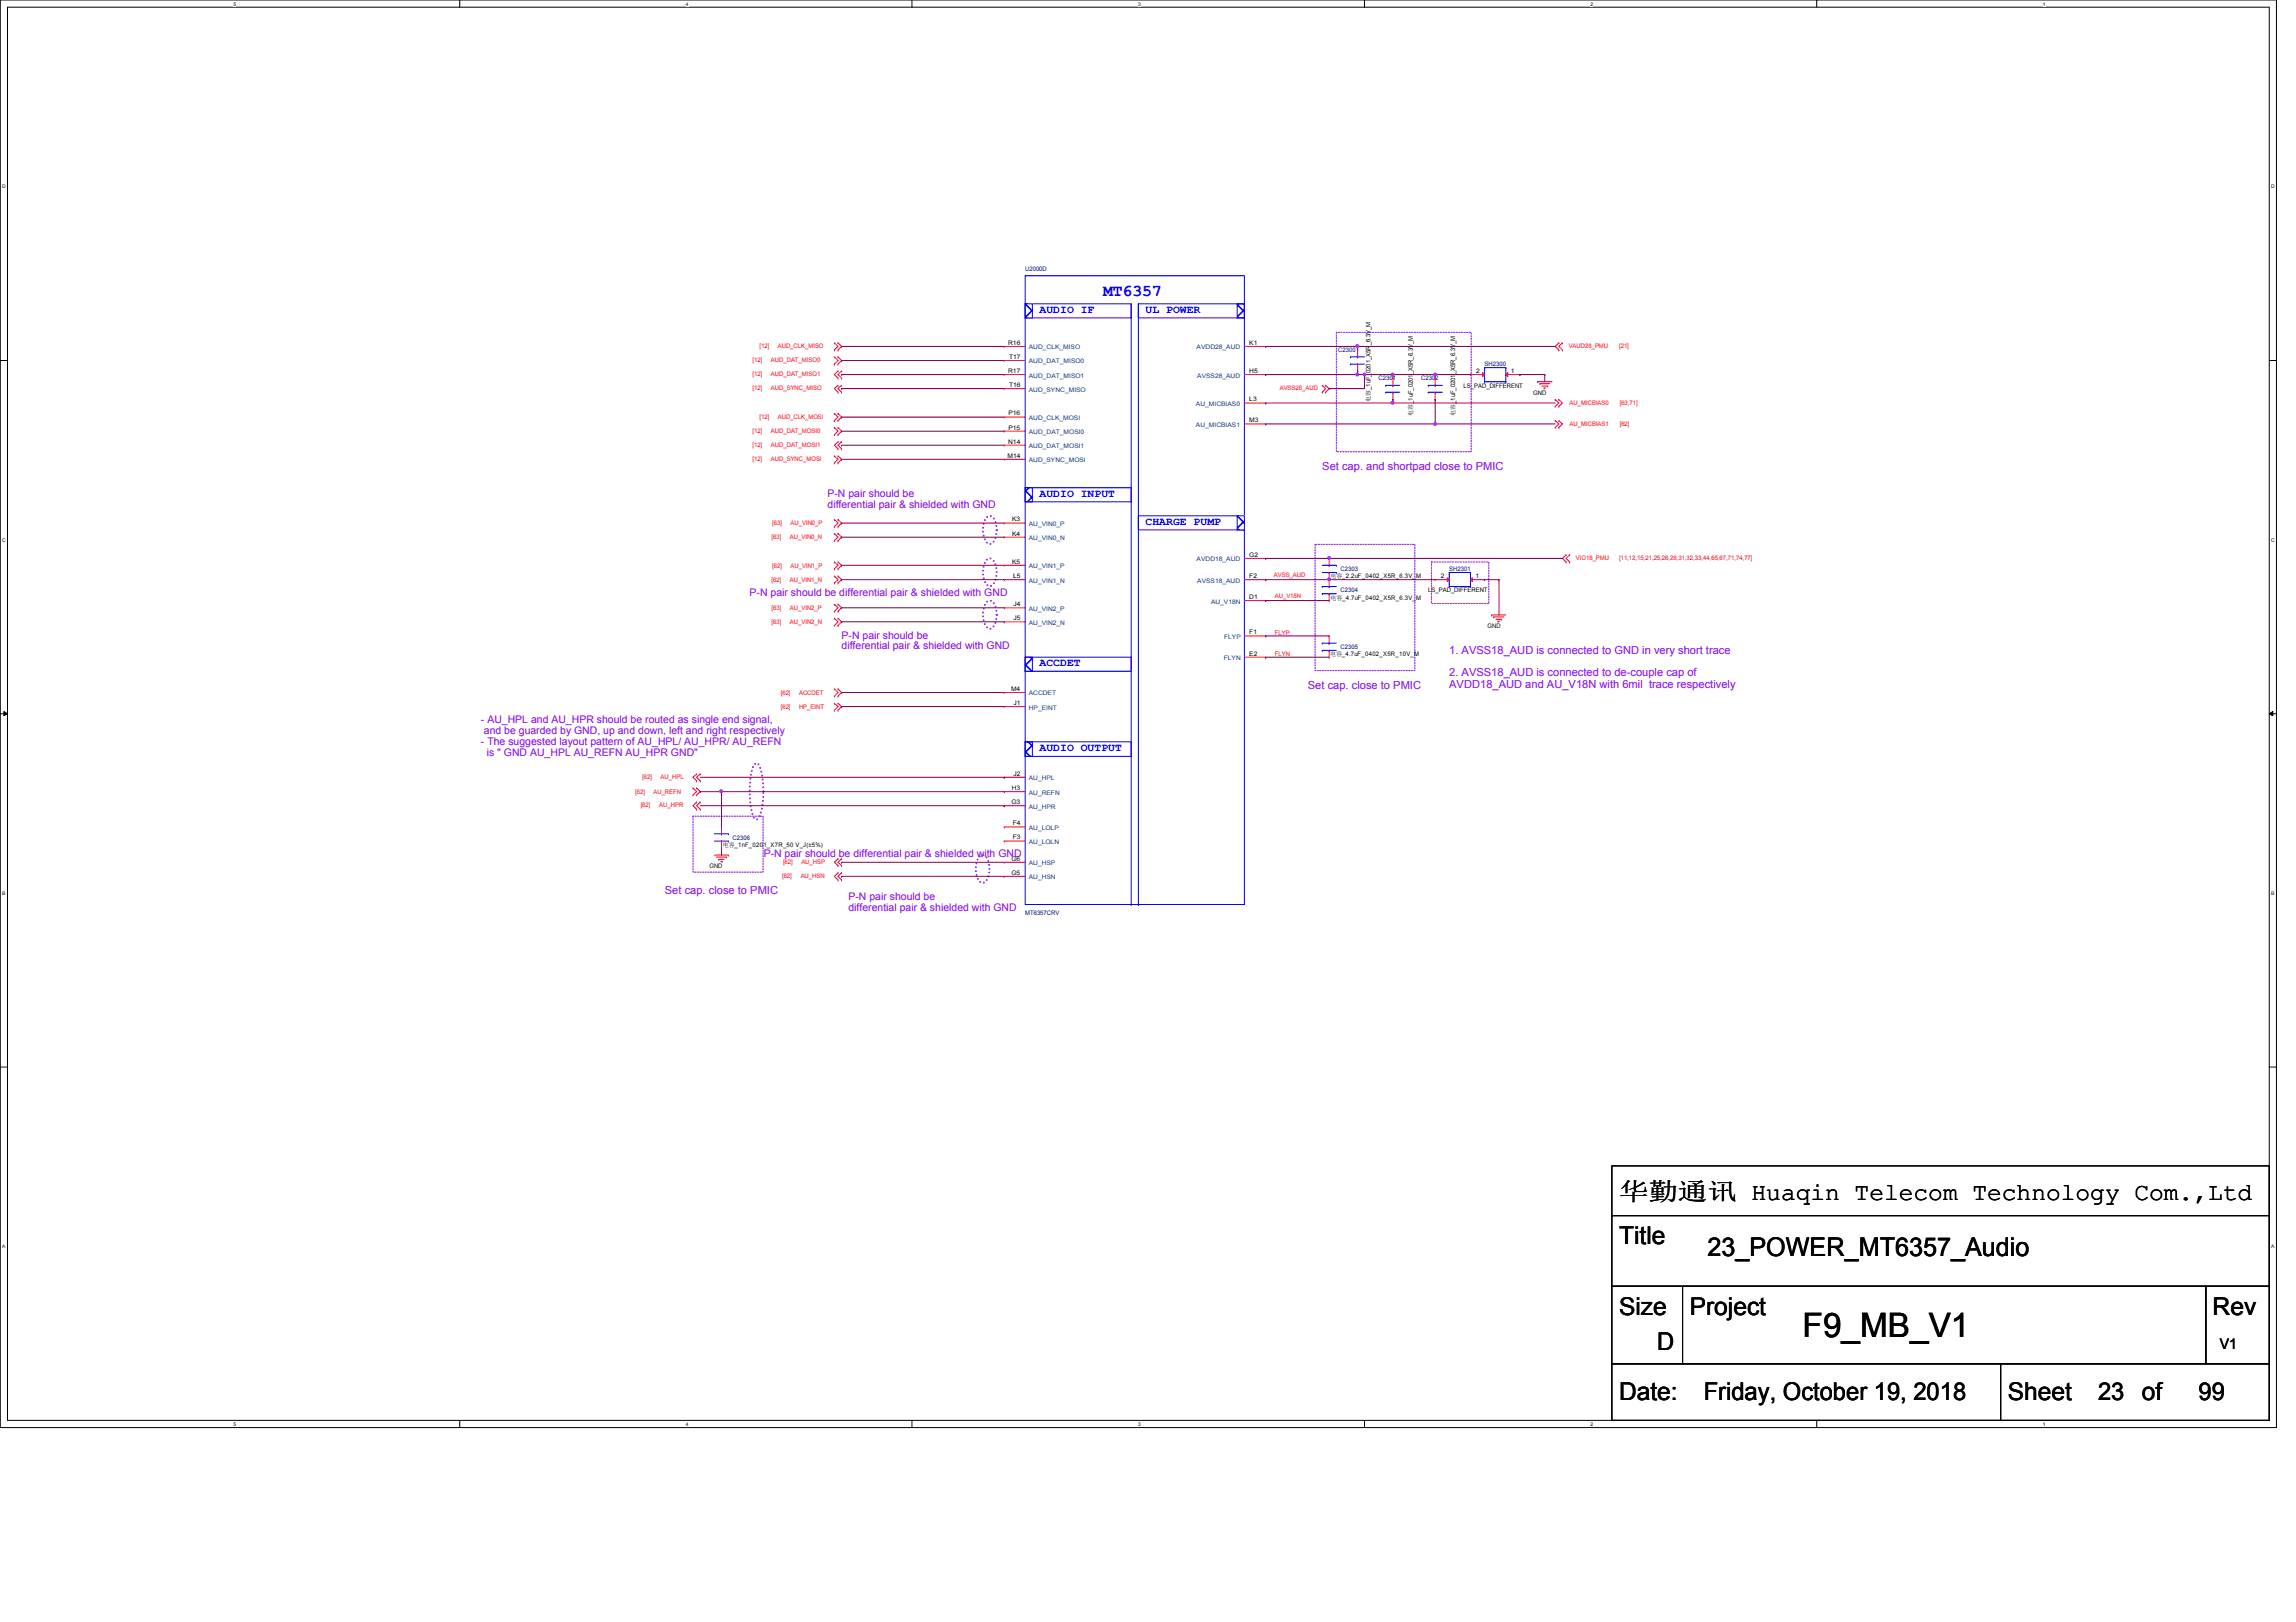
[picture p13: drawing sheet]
<svg xmlns="http://www.w3.org/2000/svg" width="297mm" height="210mm" viewBox="0 0 297 210" stroke-linecap="round" stroke-linejoin="round" font-family="sans-serif">
<defs><g id="words">
<text font-size="4.4" x="233.2" y="173.1">F9_MB_V1</text>
<text font-size="3.3" x="220.9" y="162.6">23_POWER_MT6357_Audio</text>
<g font-size="3.2">
<text x="209.5" y="155.2">华华华华 Huaqin Telecom Technology Com.,Ltd</text>
<text x="209.5" y="161">Title</text>
<text x="209.5" y="170.2">Size</text>
<text x="218.6" y="170.2">Project</text>
<text x="286.3" y="170.2">Rev</text>
<text x="214.4" y="174.8">D</text>
<text x="209.5" y="181.1">Date:</text>
<text x="220.4" y="181.1">Friday, October 19, 2018</text>
<text x="259.8" y="181.1">Sheet</text>
<text x="271.4" y="181.1">23</text>
<text x="277.1" y="181.1">of</text>
<text x="284.4" y="181.1">99</text>
</g>
<text font-size="2.2" fill="#00f" x="142.7" y="38.4">MT6357</text>
<text font-size="1.9" x="287.2" y="174.5">V1</text>
<g font-size="1.4" fill="#00f">
<text x="134.5" y="40.5">AUDIO IF</text>
<text x="148.2" y="40.5">UL POWER</text>
<text x="134.5" y="64.3">AUDIO INPUT</text>
<text x="148.2" y="67.9">CHARGE PUMP</text>
<text x="134.5" y="86.2">ACCDET</text>
<text x="134.5" y="97.2">AUDIO OUTPUT</text>
</g>
<g font-size="1.4" fill="#8000ff">
<text x="107.1" y="64.3">P-N pair should be</text>
<text x="107.1" y="65.7">differential pair &amp; shielded with GND</text>
<text x="171.1" y="60.8">Set cap. and shortpad close to PMIC</text>
<text x="97" y="77.1">P-N pair should be differential pair &amp; shielded with GND</text>
<text x="108.9" y="82.6">P-N pair should be</text>
<text x="108.9" y="84">differential pair &amp; shielded with GND</text>
<text x="169.2" y="89.2">Set cap. close to PMIC</text>
<text x="187.5" y="84.6">1. AVSS18_AUD is connected to GND in very short trace</text>
<text x="187.5" y="87.5">2. AVSS18_AUD is connected to de-couple cap of</text>
<text x="187.5" y="89">AVDD18_AUD and AU_V18N with 6mil trace respectively</text>
<text x="62.2" y="93.6">- AU_HPL and AU_HPR should be routed as single end signal,</text>
<text x="62.6" y="95">and be guarded by GND, up and down, left and right respectively</text>
<text x="62.2" y="96.4">- The suggested layout pattern of AU_HPL/ AU_HPR/ AU_REFN</text>
<text x="63" y="97.8">is &quot; GND AU_HPL AU_REFN AU_HPR GND&quot;</text>
<text x="98.8" y="111">P-N pair should be differential pair &amp; shielded with GND</text>
<text x="86" y="115.7">Set cap. close to PMIC</text>
<text x="109.8" y="116.5">P-N pair should be</text>
<text x="109.8" y="117.9">differential pair &amp; shielded with GND</text>
</g>
<g font-size=".8" fill="#000080">
<text x="132.6" y="35.1">U2000D</text>
<text x="173.1" y="45.6">C2300</text>
<text x="192.1" y="47.4">SH2300</text>
<text x="178.3" y="49.2">C2301</text>
<text x="183.9" y="49.2">C2302</text>
<text x="173.4" y="73.9">C2303</text>
<text x="173.4" y="76.7">C2304</text>
<text x="187.5" y="73.9">SH2301</text>
<text x="173.4" y="84">C2305</text>
<text x="94.8" y="108.7">C2306</text>
<text x="132.6" y="118.4">MT6357CRV</text>
</g>
<g font-size=".8" fill="#f00">
<text x="97.4" y="46.9">[12]</text>
<text x="98.3" y="45">[12]</text>
<text x="99.7" y="46.9">AUD_DAT_MISO0</text>
<text x="100.6" y="45">AUD_CLK_MISO</text>
<text x="202.9" y="45">VAUD28_PMU</text>
<text x="209.5" y="45">[21]</text>
<text x="97.4" y="48.7">[12]</text>
<text x="97.4" y="50.5">[12]</text>
<text x="99.7" y="48.7">AUD_DAT_MISO1</text>
<text x="99.7" y="50.5">AUD_SYNC_MISO</text>
<text x="165.6" y="50.5">AVSS28_AUD</text>
<text x="203.1" y="52.4">AU_MICBIAS0</text>
<text x="209.5" y="52.4">[63,71]</text>
<text x="97.4" y="56">[12]</text>
<text x="97.4" y="59.6">[12]</text>
<text x="97.4" y="57.8">[12]</text>
<text x="98.3" y="54.2">[12]</text>
<text x="99.7" y="56">AUD_DAT_MOSI0</text>
<text x="99.7" y="59.6">AUD_SYNC_MOSI</text>
<text x="99.7" y="57.8">AUD_DAT_MOSI1</text>
<text x="100.6" y="54.2">AUD_CLK_MOSI</text>
<text x="203.1" y="55.1">AU_MICBIAS1</text>
<text x="209.5" y="55.1">[62]</text>
<text x="99.8" y="69.8">[63]</text>
<text x="99.9" y="68">[63]</text>
<text x="102.2" y="69.8">AU_VIN0_N</text>
<text x="102.3" y="68">AU_VIN0_P</text>
<text x="99.8" y="75.3">[62]</text>
<text x="99.9" y="73.5">[62]</text>
<text x="102.2" y="75.3">AU_VIN1_N</text>
<text x="102.3" y="73.5">AU_VIN1_P</text>
<text x="164.8" y="74.6">AVSS_AUD</text>
<text x="164.9" y="77.3">AU_V18N</text>
<text x="203.9" y="72.5">VIO18_PMU</text>
<text x="209.5" y="72.5">[11,12,15,21,25,26,28,31,32,33,44,65,67,71,74,77]</text>
<text x="99.8" y="80.8">[63]</text>
<text x="99.8" y="79">[63]</text>
<text x="102.2" y="80.8">AU_VIN2_N</text>
<text x="102.2" y="79">AU_VIN2_P</text>
<text x="164.9" y="82.1">FLYP</text>
<text x="101" y="89.9">[62]</text>
<text x="103.4" y="89.9">ACCDET</text>
<text x="164.9" y="84.9">FLYN</text>
<text x="101" y="91.8">[62]</text>
<text x="103.4" y="91.8">HP_EINT</text>
<text x="83.1" y="100.8">[62]</text>
<text x="85.5" y="100.8">AU_HPL</text>
<text x="82.2" y="102.7">[62]</text>
<text x="82.9" y="104.5">[62]</text>
<text x="84.5" y="102.7">AU_REFN</text>
<text x="85.3" y="104.5">AU_HPR</text>
<text x="101.2" y="113.6">[62]</text>
<text x="101.3" y="111.8">[62]</text>
<text x="103.6" y="113.6">AU_HSN</text>
<text x="103.7" y="111.8">AU_HSP</text>
</g>
<g font-size=".8">
<text x="130.4" y="44.6">R16</text>
<text x="130.6" y="46.4">T17</text>
<text x="161.6" y="44.6">K1</text>
<text x="130.4" y="48.3">R17</text>
<text x="130.5" y="53.8">P16</text>
<text x="130.6" y="50.1">T16</text>
<text x="161.6" y="48.3">H5</text>
<text x="161.6" y="51.9">L3</text>
<text x="177.3" y="52" transform="rotate(-90 177.3 52)">电电_1uF_0201_X5R_6.3V_M</text>
<text x="182.8" y="53.8" transform="rotate(-90 182.8 53.8)">电电_1uF_0201_X5R_6.3V_M</text>
<text x="188.3" y="53.8" transform="rotate(-90 188.3 53.8)">电电_1uF_0201_X5R_6.3V_M</text>
<text x="189.4" y="50.2">LS_PAD_DIFFERENT</text>
<text x="191" y="48.3">2</text>
<text x="195.4" y="48.3">1</text>
<text x="198.4" y="51.1">GND</text>
<text x="130.3" y="59.2">M14</text>
<text x="130.4" y="57.4">N14</text>
<text x="130.5" y="55.6">P15</text>
<text x="161.6" y="54.7">M3</text>
<text x="130.9" y="67.5">K3</text>
<text x="130.9" y="69.3">K4</text>
<text x="130.9" y="72.9">K5</text>
<text x="131.1" y="74.8">L5</text>
<text x="161.6" y="77.5">D1</text>
<text x="161.6" y="72.1">G2</text>
<text x="161.6" y="74.8">F2</text>
<text x="172.1" y="74.8">电电_2.2uF_0402_X5R_6.3V_M</text>
<text x="172.1" y="77.6">电电_4.7uF_0402_X5R_6.3V_M</text>
<text x="184.8" y="76.7">LS_PAD_DIFFERENT</text>
<text x="186.4" y="74.8">2</text>
<text x="190.9" y="74.8">1</text>
<text x="131.1" y="78.4">J4</text>
<text x="131.1" y="80.3">J5</text>
<text x="161.6" y="82.1">F1</text>
<text x="192.4" y="81.2">GND</text>
<text x="130.8" y="89.4">M4</text>
<text x="161.6" y="84.8">E2</text>
<text x="172.1" y="84.9">电电_4.7uF_0402_X5R_10V_M</text>
<text x="131.1" y="91.2">J1</text>
<text x="131.1" y="100.4">J2</text>
<text x="130.8" y="104.1">G3</text>
<text x="130.9" y="102.2">H3</text>
<text x="131" y="106.8">F4</text>
<text x="91.8" y="112.4">GND</text>
<text x="93.5" y="109.6">电电_1nF_0201_X7R_50 V_J(±5%)</text>
<text x="130.8" y="111.4">G6</text>
<text x="130.8" y="113.2">G5</text>
<text x="131" y="108.6">F3</text>
</g>
<g font-size=".8" fill="#004080">
<text x="133.1" y="47">AUD_DAT_MISO0</text>
<text x="133.1" y="45.2">AUD_CLK_MISO</text>
<text x="154.8" y="45.2">AVDD28_AUD</text>
<text x="133.1" y="48.9">AUD_DAT_MISO1</text>
<text x="133.1" y="50.7">AUD_SYNC_MISO</text>
<text x="154.7" y="52.5">AU_MICBIAS0</text>
<text x="154.9" y="48.9">AVSS28_AUD</text>
<text x="133.1" y="58">AUD_DAT_MOSI1</text>
<text x="133.1" y="54.4">AUD_CLK_MOSI</text>
<text x="133.1" y="56.2">AUD_DAT_MOSI0</text>
<text x="133.1" y="59.8">AUD_SYNC_MOSI</text>
<text x="154.7" y="55.2">AU_MICBIAS1</text>
<text x="133.1" y="68.1">AU_VIN0_P</text>
<text x="133.1" y="69.9">AU_VIN0_N</text>
<text x="133.1" y="73.5">AU_VIN1_P</text>
<text x="133.1" y="75.4">AU_VIN1_N</text>
<text x="154.8" y="72.6">AVDD18_AUD</text>
<text x="154.9" y="75.4">AVSS18_AUD</text>
<text x="133.1" y="79">AU_VIN2_P</text>
<text x="133.1" y="80.9">AU_VIN2_N</text>
<text x="156.7" y="78.1">AU_V18N</text>
<text x="158.4" y="82.7">FLYP</text>
<text x="158.3" y="85.4">FLYN</text>
<text x="133.1" y="91.8">HP_EINT</text>
<text x="133.1" y="90">ACCDET</text>
<text x="133.1" y="101">AU_HPL</text>
<text x="133.1" y="104.6">AU_HPR</text>
<text x="133.1" y="102.8">AU_REFN</text>
<text x="133.1" y="107.4">AU_LOLP</text>
<text x="133.1" y="109.2">AU_LOLN</text>
<text x="133.1" y="112">AU_HSP</text>
<text x="133.1" y="113.8">AU_HSN</text>
</g>
<g font-size=".6">
<text x="30.2" y=".7">5</text>
<text x="88.7" y=".7">4</text>
<text x="147.2" y=".7">3</text>
<text x="205.8" y=".7">2</text>
<text x="264.3" y=".7">1</text>
<text x=".3" y="24.4">D</text>
<text x="293.8" y="24.4">D</text>
<text x=".3" y="70.1">C</text>
<text x="293.8" y="70.1">C</text>
<text x=".3" y="115.8">B</text>
<text x="293.8" y="115.8">B</text>
<text x=".3" y="161.5">A</text>
<text x="293.8" y="161.5">A</text>
<text x="30.2" y="184.5">5</text>
<text x="88.7" y="184.5">4</text>
<text x="147.2" y="184.5">3</text>
<text x="205.8" y="184.5">2</text>
<text x="264.3" y="184.5">1</text>
</g>
</g></defs>
<path d="M0 0h294.5v184.7h-294.5zM1 .9h292.6v182.9h-292.6z" fill="none" stroke="#000" stroke-width=".13"/>
<g fill="#fff">
<path d="M30.2 .1h.4v.7h-.4z"/>
<path d="M30.2 183.9h.4v.8h-.4z"/>
</g>
<path d="M59.5 0v.9M59.5 183.8v.9" fill="none" stroke="#000" stroke-width=".13"/>
<g fill="#fff">
<path d="M88.7 .1h.4v.7h-.4z"/>
<path d="M88.7 183.9h.4v.8h-.4z"/>
</g>
<path d="M118 0v.9M118 183.8v.9" fill="none" stroke="#000" stroke-width=".13"/>
<g fill="#fff">
<path d="M147.2 .1h.4v.7h-.4z"/>
<path d="M147.2 183.9h.4v.8h-.4z"/>
</g>
<path d="M176.5 0v.9M176.5 183.8v.9" fill="none" stroke="#000" stroke-width=".13"/>
<g fill="#fff">
<path d="M205.8 .1h.3v.7h-.3z"/>
<path d="M205.8 183.9h.3v.8h-.3z"/>
</g>
<path d="M235 0v.9M235 183.8v.9" fill="none" stroke="#000" stroke-width=".13"/>
<g fill="#fff">
<path d="M264.3 .1h.3v.7h-.3z"/>
<path d="M264.3 183.9h.3v.8h-.3z"/>
<path d="M.3 23.8h.5v.7h-.5z"/>
<path d="M293.8 23.8h.5v.7h-.5z"/>
<path d="M.3 69.5h.5v.7h-.5z"/>
<path d="M293.8 69.5h.5v.7h-.5z"/>
</g>
<path d="M0 46.7h1M293.6 46.7h.9" fill="none" stroke="#000" stroke-width=".13"/>
<g fill="#fff">
<path d="M.3 115.2h.4v.8h-.4z"/>
<path d="M293.8 115.2h.5v.8h-.5z"/>
</g>
<path d="M0 92.4h1M.5 92.1l.5 .3-.5 .2zM293.6 92.4l.4-.3v.5zM293.6 92.4h.9" fill="none" stroke="#000" stroke-width=".13"/>
<path d="M.5 92.1l.5 .3-.5 .2zM293.6 92.4l.4-.3v.5z" fill="#000"/>
<g fill="#fff">
<path d="M.3 161h.4v.7h-.4z"/>
<path d="M293.8 161h.4v.7h-.4z"/>
</g>
<path d="M0 138.1h1M293.6 138.1h.9M208.5 157.3h85.1v9.2h-85.1zM208.5 150.9h85.1v6.4h-85.1zM208.5 166.5h9.2v10h-9.2zM208.5 176.5h50.3v7.3h-50.3zM217.7 166.5h67.7v10h-67.7zM258.8 176.5h34.8v7.3h-34.8zM285.4 166.5h8.2v10h-8.2z" fill="none" stroke="#000" stroke-width=".13"/>
<path d="M127.8 66.9l.3-.1a1.28 1.28 0 0 1 .8 1.2 2.69 2.69 0 0 1-.6 2.3l-.2 .1a1.27 1.27 0 0 1-.9-1.3 2.7 2.7 0 0 1 .6-2.2zM127.8 72.4l.3-.1a1.27 1.27 0 0 1 .8 1.2 2.67 2.67 0 0 1-.6 2.3l-.2 .1a1.27 1.27 0 0 1-.9-1.3 2.61 2.61 0 0 1 .6-2.2zM127.8 77.8l.3-.1a1.28 1.28 0 0 1 .8 1.3 2.69 2.69 0 0 1-.6 2.3l-.2 .1a1.27 1.27 0 0 1-.9-1.3 2.7 2.7 0 0 1 .6-2.3zM97.7 98.9l.2-.1a1.57 1.57 0 0 1 .7 1.3 11.1 11.1 0 0 1-.3 5.6l-.2 .2-.2 .1a1.54 1.54 0 0 1-.7-1.3 11.5 11.5 0 0 1 .3-5.6zM126.8 110.8l.3-.1a1.27 1.27 0 0 1 .9 1.2 2.67 2.67 0 0 1-.6 2.3l-.3 .1a1.27 1.27 0 0 1-.8-1.3 2.61 2.61 0 0 1 .5-2.2z" fill="none" stroke="#8000ff" stroke-width=".25" stroke-dasharray="0 .5"/>
<path d="M172.9 43h17.4v15.5h-17.4zM170.1 70.4h12.9v16.4h-12.9zM185.2 72.7h7.4v5.4h-7.4zM89.7 105.6h9v7.3h-9z" fill="none" stroke="#8000ff" stroke-width=".13" stroke-dasharray=".2 .2"/>
<g fill="none" stroke="#f00" stroke-width=".13">
<path d="M107.9 44.4h.1M107.9 45.3h.1M107.9 46.2h.1M107.9 47.1h.1M107.9 53.5h.1M107.9 54.4h.1M107.9 55.3h.1M107.9 56.3h.1M107.9 59h.1M107.9 59.9h.1M107.9 44.4l.5 .4-.5 .5M107.9 46.2l.5 .5-.5 .4"/>
<path d="M107.9 53.5l.5 .5-.5 .4M107.9 55.3l.5 .5-.5 .5M107.9 59l.5 .4-.5 .5M108.4 45.3h.1M108.4 44.4h.1M108.4 47.1h.1M108.4 46.2h.1M108.4 54.4h.1M108.4 53.5h.1M108.4 56.3h.1M108.4 55.3h.1M108.4 59.9h.1"/>
<path d="M108.4 59h.1M108.4 48h.1M108.4 48.9h.1M108.4 49.9h.1M108.4 50.8h.1M108.4 57.1h.1M108.4 58.1h.1M108.4 44.4l.5 .4-.5 .5M108.4 46.2l.5 .5-.5 .4M108.4 53.5l.5 .5-.5 .4M108.4 55.3l.5 .5-.5 .5M108.4 59l.5 .4-.5 .5"/>
<path d="M108.4 48l-.5 .5 .5 .4M108.4 49.9l-.5 .4 .5 .5M108.4 57.1l-.5 .5 .5 .5M108.9 48h.1M108.9 48.9h.1M108.9 49.9h.1M108.9 50.8h.1M108.9 57.1h.1M108.9 58.1h.1M108.9 48l-.5 .5 .5 .4M108.9 49.9l-.5 .4 .5 .5M108.9 57.1l-.5 .5 .5 .5"/>
<path d="M171.1 49.9h.1M171.1 50.8h.1M171.1 49.9l.4 .4-.4 .5M171.5 50.8h.1M171.5 49.9h.1M171.5 49.9l.5 .4-.5 .5M185.7 48.9h.1M185.7 51.7h.1M185.7 48.9v1M185.7 50.8v.9M198.9 49.4h.1M198.9 49.4h1.9"/>
<path d="M199.2 49.7h.1M199.2 49.7h1.3M199.5 50h.7M199.8 50.2h.1M200.2 50h.1M201.2 52.6h.1M201.2 51.7h.1M201.2 55.3h.1M201.2 54.4h.1M201.2 51.7l.5 .5-.5 .4M201.2 54.4l.5 .5-.5 .4M201.7 45.3h.1"/>
<path d="M201.7 44.4h.1M201.7 52.6h.1M201.7 51.7h.1M201.7 55.3h.1M201.7 54.4h.1M201.7 44.4l-.5 .4 .5 .5M201.7 51.7l.4 .5-.4 .4M201.7 54.4l.4 .5-.4 .4M202.1 44.4h.1M202.1 45.3h.1M202.1 44.4l-.4 .4 .4 .5M107.9 68.2h.1"/>
<path d="M107.9 67.2h.1M107.9 70h.1M107.9 69h.1M107.9 73.6h.1M107.9 72.7h.1M107.9 75.4h.1M107.9 74.5h.1M107.9 79.1h.1M107.9 78.2h.1M107.9 67.2l.5 .5-.5 .5M107.9 69l.5 .5-.5 .5M107.9 72.7l.5 .5-.5 .4"/>
<path d="M107.9 74.5l.5 .5-.5 .4M107.9 78.2l.5 .5-.5 .4M108.4 67.2h.1M108.4 68.2h.1M108.4 69h.1M108.4 70h.1M108.4 72.7h.1M108.4 73.6h.1M108.4 74.5h.1M108.4 75.4h.1M108.4 78.2h.1M108.4 79.1h.1"/>
<path d="M108.4 67.2l.5 .5-.5 .5M108.4 69l.5 .5-.5 .5M108.4 72.7l.5 .5-.5 .4M108.4 74.5l.5 .5-.5 .4M108.4 78.2l.5 .5-.5 .4M193 79.6h.1M193 79.6h1.8M193.2 79.8h.1M193.2 79.8h1.4M202.6 72.7h.1M202.6 71.8h.1M202.6 71.8l-.5 .5 .5 .4"/>
<path d="M203.1 71.8h.1M203.1 72.7h.1M203.1 71.8l-.5 .5 .5 .4M107.9 80.9h.1M107.9 80h.1M107.9 90.1h.1M107.9 89.2h.1M107.9 91.9h.1M107.9 91h.1M107.9 80l.5 .5-.5 .4M107.9 89.2l.5 .4-.5 .5M107.9 91l.5 .4-.5 .5"/>
<path d="M108.4 80h.1M108.4 80.9h.1M108.4 89.2h.1M108.4 90.1h.1M108.4 91h.1M108.4 91.9h.1M108.4 80l.5 .5-.5 .4M108.4 89.2l.5 .4-.5 .5M108.4 91l.5 .4-.5 .5M193.5 80.1h.8M193.8 80.4h.1M193.8 80.4h.2"/>
<path d="M194.3 80.1h.1M89.7 102.9h.1M89.7 102h.1M89.7 102l.4 .4-.4 .5M90.1 102h.1M90.1 102.9h.1M90.1 101h.1M90.1 100.2h.1M90.1 104.7h.1M90.1 103.8h.1M90.1 102l.5 .4-.5 .5M90.1 100.2l-.4 .4 .4 .4"/>
<path d="M90.1 103.8l-.4 .5 .4 .4M90.6 101h.1M90.6 100.2h.1M90.6 104.7h.1M90.6 103.8h.1M90.6 100.2l-.5 .4 .5 .4M90.6 103.8l-.5 .5 .5 .4M92.4 110.7h1.8M92.7 110.9h1.3M93 111.2h.1M93 111.2h.7M93.2 111.5h.2"/>
<path d="M93.4 111.5h.1M94 110.9h.1M94.2 110.7h.1M108.4 112h.1M108.4 111.1h.1M108.4 113.9h.1M108.4 112.9h.1M108.4 111.1l-.5 .5 .5 .4M108.4 112.9l-.5 .5 .5 .5M108.9 112h.1M108.9 111.1h.1M108.9 113.9h.1"/>
<path d="M108.9 112.9h.1M108.9 111.1l-.5 .5 .5 .4M108.9 112.9l-.5 .5 .5 .5"/>
</g>
<path d="M132.6 39.3h13.7v1.8h-13.7zM146.3 39.3v77.8M184.8 49.9h.1M184.8 50.8h.1M184.8 49.9h1.8M184.8 50.8h1.8M185.7 49.9h.1M185.7 50.8h.1M146.3 117.1h.1" fill="none" stroke="#00f" stroke-width=".13"/>
<path d="M160.1 39.3h.9v1.8h-.9z" fill-rule="evenodd" fill="#fff"/>
<path d="M160.1 39.3h.9v1.8h-.9z" fill-rule="evenodd" fill="#00f"/>
<path d="M160.1 39.3h.9v1.8h-.9z" fill="none" stroke="#00f" stroke-width=".13"/>
<path d="M132.6 39.3h1v1.8h-1z" fill-rule="evenodd" fill="#fff"/>
<path d="M132.6 39.3h1v1.8h-1z" fill-rule="evenodd" fill="#00f"/>
<path d="M132.6 39.3h1v1.8h-1zM132.6 35.7h28.4v81.4h-28.4zM147.3 39.3h13.7v1.8h-13.7zM147.3 39.3v77.8M147.3 66.8h13.7v1.8h-13.7zM147.3 117.1h.1" fill="none" stroke="#00f" stroke-width=".13"/>
<path d="M160.1 66.8h.9v1.8h-.9z" fill-rule="evenodd" fill="#fff"/>
<path d="M160.1 66.8h.9v1.8h-.9z" fill-rule="evenodd" fill="#00f"/>
<path d="M160.1 66.8h.9v1.8h-.9z" fill="none" stroke="#00f" stroke-width=".13"/>
<path d="M132.6 63.1h1v1.8h-1z" fill-rule="evenodd" fill="#fff"/>
<path d="M132.6 63.1h1v1.8h-1z" fill-rule="evenodd" fill="#00f"/>
<path d="M132.6 63.1h1v1.8h-1zM132.6 63.1h13.7v1.8h-13.7z" fill="none" stroke="#00f" stroke-width=".13"/>
<path d="M132.6 85h1v1.9h-1z" fill-rule="evenodd" fill="#fff"/>
<path d="M132.6 85h1v1.9h-1z" fill-rule="evenodd" fill="#00f"/>
<path d="M132.6 85h1v1.9h-1zM132.6 85h13.7v1.9h-13.7z" fill="none" stroke="#00f" stroke-width=".13"/>
<path d="M132.6 96h1v1.9h-1z" fill-rule="evenodd" fill="#fff"/>
<path d="M132.6 96h1v1.9h-1z" fill-rule="evenodd" fill="#00f"/>
<g fill="none" stroke="#00f" stroke-width=".13">
<path d="M174.7 46.2h.1M174.7 47.1h.1M174.7 46.2h1.8M174.7 47.1h1.8M175.6 46.2h.1M175.6 47.1h.1M187.5 75h.1M187.5 75.9h.1M187.5 74.1h.1M187.5 75.9h2.7M187.5 74.1v1.8M187.5 74.1h2.7"/>
<path d="M190.2 75h.1M190.2 74.1h.1M190.2 75.9h.1M190.2 74.1v1.8M132.6 96h1v1.9h-1zM132.6 96h13.7v1.9h-13.7z"/>
</g>
<g fill="none" stroke="#f00" stroke-width=".13">
<path d="M129.9 46.7h.1M129.9 57.6h.1M129.9 54h.1M129.9 55.8h.1M129.9 48.5h.1M129.9 44.8h.1M129.9 59.4h.1M129.9 50.3h.1M129.9 46.7h2.7M129.9 57.6h2.7M129.9 54h2.7M129.9 55.8h2.7"/>
<path d="M129.9 48.5h2.7M129.9 44.8h2.7M129.9 59.4h2.7M129.9 50.3h2.7M161 48.5h2.7M161 44.8h2.7M161 52.2h2.7M161 54.9h2.7M163.7 44.8h.1M163.7 48.5h.1M163.7 52.2h.1M163.7 54.9h.1"/>
<path d="M175.6 45.3h.1M175.6 48h.1M175.6 45.3v.9M175.6 47.1v.9M129.9 73.2h.1M129.9 78.7h.1M129.9 67.7h.1M129.9 75h.1M129.9 69.5h.1M129.9 73.2h2.7M129.9 78.7h2.7M129.9 67.7h2.7"/>
<path d="M129.9 75h2.7M129.9 69.5h2.7M161 75h2.7M161 77.7h2.7M161 72.3h2.7M163.7 77.7h.1M163.7 72.3h.1M163.7 75h.1M129.9 80.5h.1M129.9 91.4h.1M129.9 89.6h.1M129.9 80.5h2.7"/>
<path d="M129.9 91.4h2.7M129.9 89.6h2.7M161 82.3h2.7M161 85h2.7M163.7 82.3h.1M163.7 85h.1M129.9 100.6h.1M129.9 104.3h.1M129.9 102.4h.1M129.9 107h.1M129.9 108.8h.1M129.9 111.6h.1"/>
<path d="M129.9 113.4h.1M129.9 100.6h2.7M129.9 104.3h2.7M129.9 102.4h2.7M129.9 107h2.7M129.9 108.8h2.7M129.9 111.6h2.7M129.9 113.4h2.7"/>
</g>
<path d="M190.2 75l.3-.2v.5z" fill="#f00"/>
<path d="M190.2 75l.3-.2v.5zM190.2 75h1.9M192.1 75h.1" fill="none" stroke="#f00" stroke-width=".13"/>
<path d="M187.2 74.8l.3 .2-.3 .3z" fill="#f00"/>
<g fill="none" stroke="#f00" stroke-width=".13">
<path d="M172 75h.1M172 72.3h.1M172 72.3v.9M172 74.1v.9M185.7 75h.1M185.7 75h1.8M187.2 74.8l.3 .2-.3 .3zM172 82.3h.1M172 85h.1M172 82.3v.9M172 84.2v.8M93.3 107h.1"/>
<path d="M93.3 109.7h.1M93.3 107v.9M93.3 108.8v.9"/>
</g>
<g fill="none" stroke="#00f" stroke-width=".13">
<path d="M192.1 48.5h.1M192.1 49.4h.1M192.1 47.6h.1M192.1 49.4h2.7M192.1 47.6v1.8M192.1 47.6h2.7M194.8 48.5h.1M194.8 47.6h.1M194.8 49.4h.1M194.8 47.6v1.8M171.1 74.1h1.8M171.1 73.2h1.8"/>
<path d="M172 74.1h.1M172 73.2h.1M172.9 74.1h.1M172.9 73.2h.1M171.1 83.2h.1M171.1 84.2h.1M171.1 83.2h1.8M171.1 84.2h1.8M172 83.2h.1M172 84.2h.1M92.4 107.9h1.8M92.4 108.8h1.8"/>
<path d="M93.3 107.9h.1M93.3 108.8h.1M94.2 107.9h.1M94.2 108.8h.1"/>
</g>
<path d="M194.8 48.5l.3-.3v.5z" fill="#f00"/>
<path d="M194.8 48.5l.3-.3v.5zM194.8 48.5h1.8M196.6 48.5h.1" fill="none" stroke="#f00" stroke-width=".13"/>
<path d="M191.8 48.2l.3 .3-.3 .2z" fill="#f00"/>
<path d="M180.2 48.9h.1M180.2 51.7h.1M180.2 48.9v1M180.2 50.8v.9M190.2 48.5h.1M190.2 48.5h1.9M191.8 48.2l.3 .3-.3 .2zM172 75h.1M172 77.7h.1M172 75v.9M172 76.8v.9" fill="none" stroke="#f00" stroke-width=".13"/>
<path d="M179.3 49.9h.1M179.3 50.8h.1M179.3 49.9h1.8M179.3 50.8h1.8M180.2 49.9h.1M180.2 50.8h.1M171.1 75.9h.1M171.1 76.8h.1M171.1 75.9h1.8M171.1 76.8h1.8M172 75.9h.1M172 76.8h.1" fill="none" stroke="#00f" stroke-width=".13"/>
<g fill="none" stroke="#800040" stroke-width=".13">
<path d="M108.9 44.8h.1M108.9 46.7h.1M108.9 48.5h.1M108.9 50.3h.1M108.9 54h.1M108.9 55.8h.1M108.9 57.6h.1M108.9 59.4h.1M108.9 44.8h21M108.9 46.7h21M108.9 48.5h21M108.9 50.3h21"/>
<path d="M108.9 54h21M108.9 55.8h21M108.9 57.6h21M108.9 59.4h21M108.9 69.5h.1M108.9 67.7h.1M108.9 75h.1M108.9 73.2h.1M108.9 69.5h21M108.9 67.7h21M108.9 75h21M108.9 73.2h21"/>
<path d="M108.9 80.5h.1M108.9 89.6h.1M108.9 91.4h.1M108.9 80.5h21M108.9 89.6h21M108.9 91.4h21M90.6 100.6h39.3M93.3 102.4h.1M93.3 102.4v4.6M93.3 102.4h36.6M129.9 100.6h.1"/>
</g>
<path d="M93.2 102.3h.2v.2h-.2z" fill-rule="evenodd" fill="#f0f"/>
<path d="M93.2 102.3h.2v.2h-.2z" fill="none" stroke="#f0f" stroke-width=".13"/>
<path d="M180.2 48.5h.1M180.2 48.5h5.5M90.6 102.4h.1M90.6 104.3h39.3M90.6 102.4h2.7M93.3 109.7h.1M93.3 109.7v1M108.9 111.6h.1M108.9 113.4h.1M108.9 111.6h21M108.9 113.4h21M129.9 104.3h.1" fill="none" stroke="#800040" stroke-width=".13"/>
<path d="M185.5 48.3h.3v.3h-.3z" fill-rule="evenodd" fill="#f0f"/>
<path d="M185.5 48.3h.3v.3h-.3z" fill="none" stroke="#f0f" stroke-width=".13"/>
<path d="M180 48.3h.3v.3h-.3z" fill-rule="evenodd" fill="#f0f"/>
<path d="M180 48.3h.3v.3h-.3z" fill="none" stroke="#f0f" stroke-width=".13"/>
<path d="M180.2 51.7h.1M180.2 52.2h.1M180.2 51.7v.5M180.2 52.2h21M185.7 48.5h.1M185.7 48.5h4.5" fill="none" stroke="#800040" stroke-width=".13"/>
<path d="M180 52h.3v.2h-.3z" fill-rule="evenodd" fill="#f0f"/>
<path d="M180 52h.3v.2h-.3z" fill="none" stroke="#f0f" stroke-width=".13"/>
<path d="M163.7 52.2h.1M163.7 54.9h.1M163.7 54.9h37.5M163.7 52.2h16.5M185.7 51.7h.1M185.7 54.9h.1M185.7 51.7v3.2" fill="none" stroke="#800040" stroke-width=".13"/>
<path d="M185.5 54.7h.3v.3h-.3z" fill-rule="evenodd" fill="#f0f"/>
<path d="M185.5 54.7h.3v.3h-.3z" fill="none" stroke="#f0f" stroke-width=".13"/>
<path d="M172 50.3h.1M175.6 44.8h.1M175.6 44.8h25.6M176.5 48.5h.1M176.5 48.5v1.8h-4.5" fill="none" stroke="#800040" stroke-width=".13"/>
<path d="M175.5 44.7h.2v.2h-.2z" fill-rule="evenodd" fill="#f0f"/>
<path d="M175.5 44.7h.2v.2h-.2z" fill="none" stroke="#f0f" stroke-width=".13"/>
<path d="M163.7 48.5h.1M163.7 48.5h11.9" fill="none" stroke="#800040" stroke-width=".13"/>
<path d="M175.5 48.3h.2v.3h-.2z" fill-rule="evenodd" fill="#f0f"/>
<path d="M175.5 48.3h.2v.3h-.2z" fill="none" stroke="#f0f" stroke-width=".13"/>
<path d="M175.6 48h.1M175.6 48.5h.1M175.6 48v.5M175.6 48.5h.9M199.9 48.5h.1M199.9 48.5v.9" fill="none" stroke="#800040" stroke-width=".13"/>
<path d="M176.4 48.3h.2v.3h-.2z" fill-rule="evenodd" fill="#f0f"/>
<path d="M176.4 48.3h.2v.3h-.2z" fill="none" stroke="#f0f" stroke-width=".13"/>
<path d="M163.7 44.8h.1M163.7 44.8h11.9M172 75h.1M172 75h13.7M163.7 82.3h.1M163.7 85h.1M163.7 82.3h8.3M163.7 85h8.3" fill="none" stroke="#800040" stroke-width=".13"/>
<path d="M171.8 74.8h.3v.3h-.3z" fill-rule="evenodd" fill="#f0f"/>
<path d="M171.8 74.8h.3v.3h-.3z" fill="none" stroke="#f0f" stroke-width=".13"/>
<path d="M163.7 75h.1M163.7 77.7h.1M163.7 75h8.3M163.7 77.7h8.3M172 72.3h.1M172 72.3h30.1" fill="none" stroke="#800040" stroke-width=".13"/>
<path d="M171.8 72.1h.3v.2h-.3z" fill-rule="evenodd" fill="#f0f"/>
<path d="M171.8 72.1h.3v.2h-.3z" fill="none" stroke="#f0f" stroke-width=".13"/>
<g fill="none" stroke="#800040" stroke-width=".13">
<path d="M175.6 44.8h.1M175.6 44.8v.5M176.5 48.5h.1M176.5 48.5h3.7M180.2 48.5h.1M180.2 48.5v.4M185.7 48.5h.1M185.7 48.5v.4M196.6 48.5h.1M196.6 48.5h3.3M108.9 78.7h.1M108.9 78.7h21"/>
<path d="M163.7 72.3h.1M163.7 72.3h8.3M192.1 75h.1M192.1 75h1.8M193.9 75h.1M193.9 75v4.6"/>
</g>
<path d="M93.2 102.3h.2v.2h-.2z" fill-rule="evenodd" fill="#f0f"/>
<path d="M93.2 102.3h.2v.2h-.2z" fill="none" stroke="#f0f" stroke-width=".13"/>
<path d="M185.5 48.3h.3v.3h-.3z" fill-rule="evenodd" fill="#f0f"/>
<path d="M185.5 48.3h.3v.3h-.3z" fill="none" stroke="#f0f" stroke-width=".13"/>
<path d="M180 48.3h.3v.3h-.3z" fill-rule="evenodd" fill="#f0f"/>
<path d="M180 48.3h.3v.3h-.3z" fill="none" stroke="#f0f" stroke-width=".13"/>
<path d="M180 52h.3v.2h-.3z" fill-rule="evenodd" fill="#f0f"/>
<path d="M180 52h.3v.2h-.3z" fill="none" stroke="#f0f" stroke-width=".13"/>
<path d="M185.5 54.7h.3v.3h-.3z" fill-rule="evenodd" fill="#f0f"/>
<path d="M185.5 54.7h.3v.3h-.3z" fill="none" stroke="#f0f" stroke-width=".13"/>
<path d="M175.5 44.7h.2v.2h-.2z" fill-rule="evenodd" fill="#f0f"/>
<path d="M175.5 44.7h.2v.2h-.2z" fill="none" stroke="#f0f" stroke-width=".13"/>
<path d="M175.5 48.3h.2v.3h-.2z" fill-rule="evenodd" fill="#f0f"/>
<path d="M175.5 48.3h.2v.3h-.2z" fill="none" stroke="#f0f" stroke-width=".13"/>
<path d="M176.4 48.3h.2v.3h-.2z" fill-rule="evenodd" fill="#f0f"/>
<path d="M176.4 48.3h.2v.3h-.2z" fill="none" stroke="#f0f" stroke-width=".13"/>
<path d="M171.8 74.8h.3v.3h-.3z" fill-rule="evenodd" fill="#f0f"/>
<path d="M171.8 74.8h.3v.3h-.3z" fill="none" stroke="#f0f" stroke-width=".13"/>
<path d="M171.8 72.1h.3v.2h-.3z" fill-rule="evenodd" fill="#f0f"/>
<path d="M171.8 72.1h.3v.2h-.3z" fill="none" stroke="#f0f" stroke-width=".13"/>
<use href="#words"/>
</svg>
